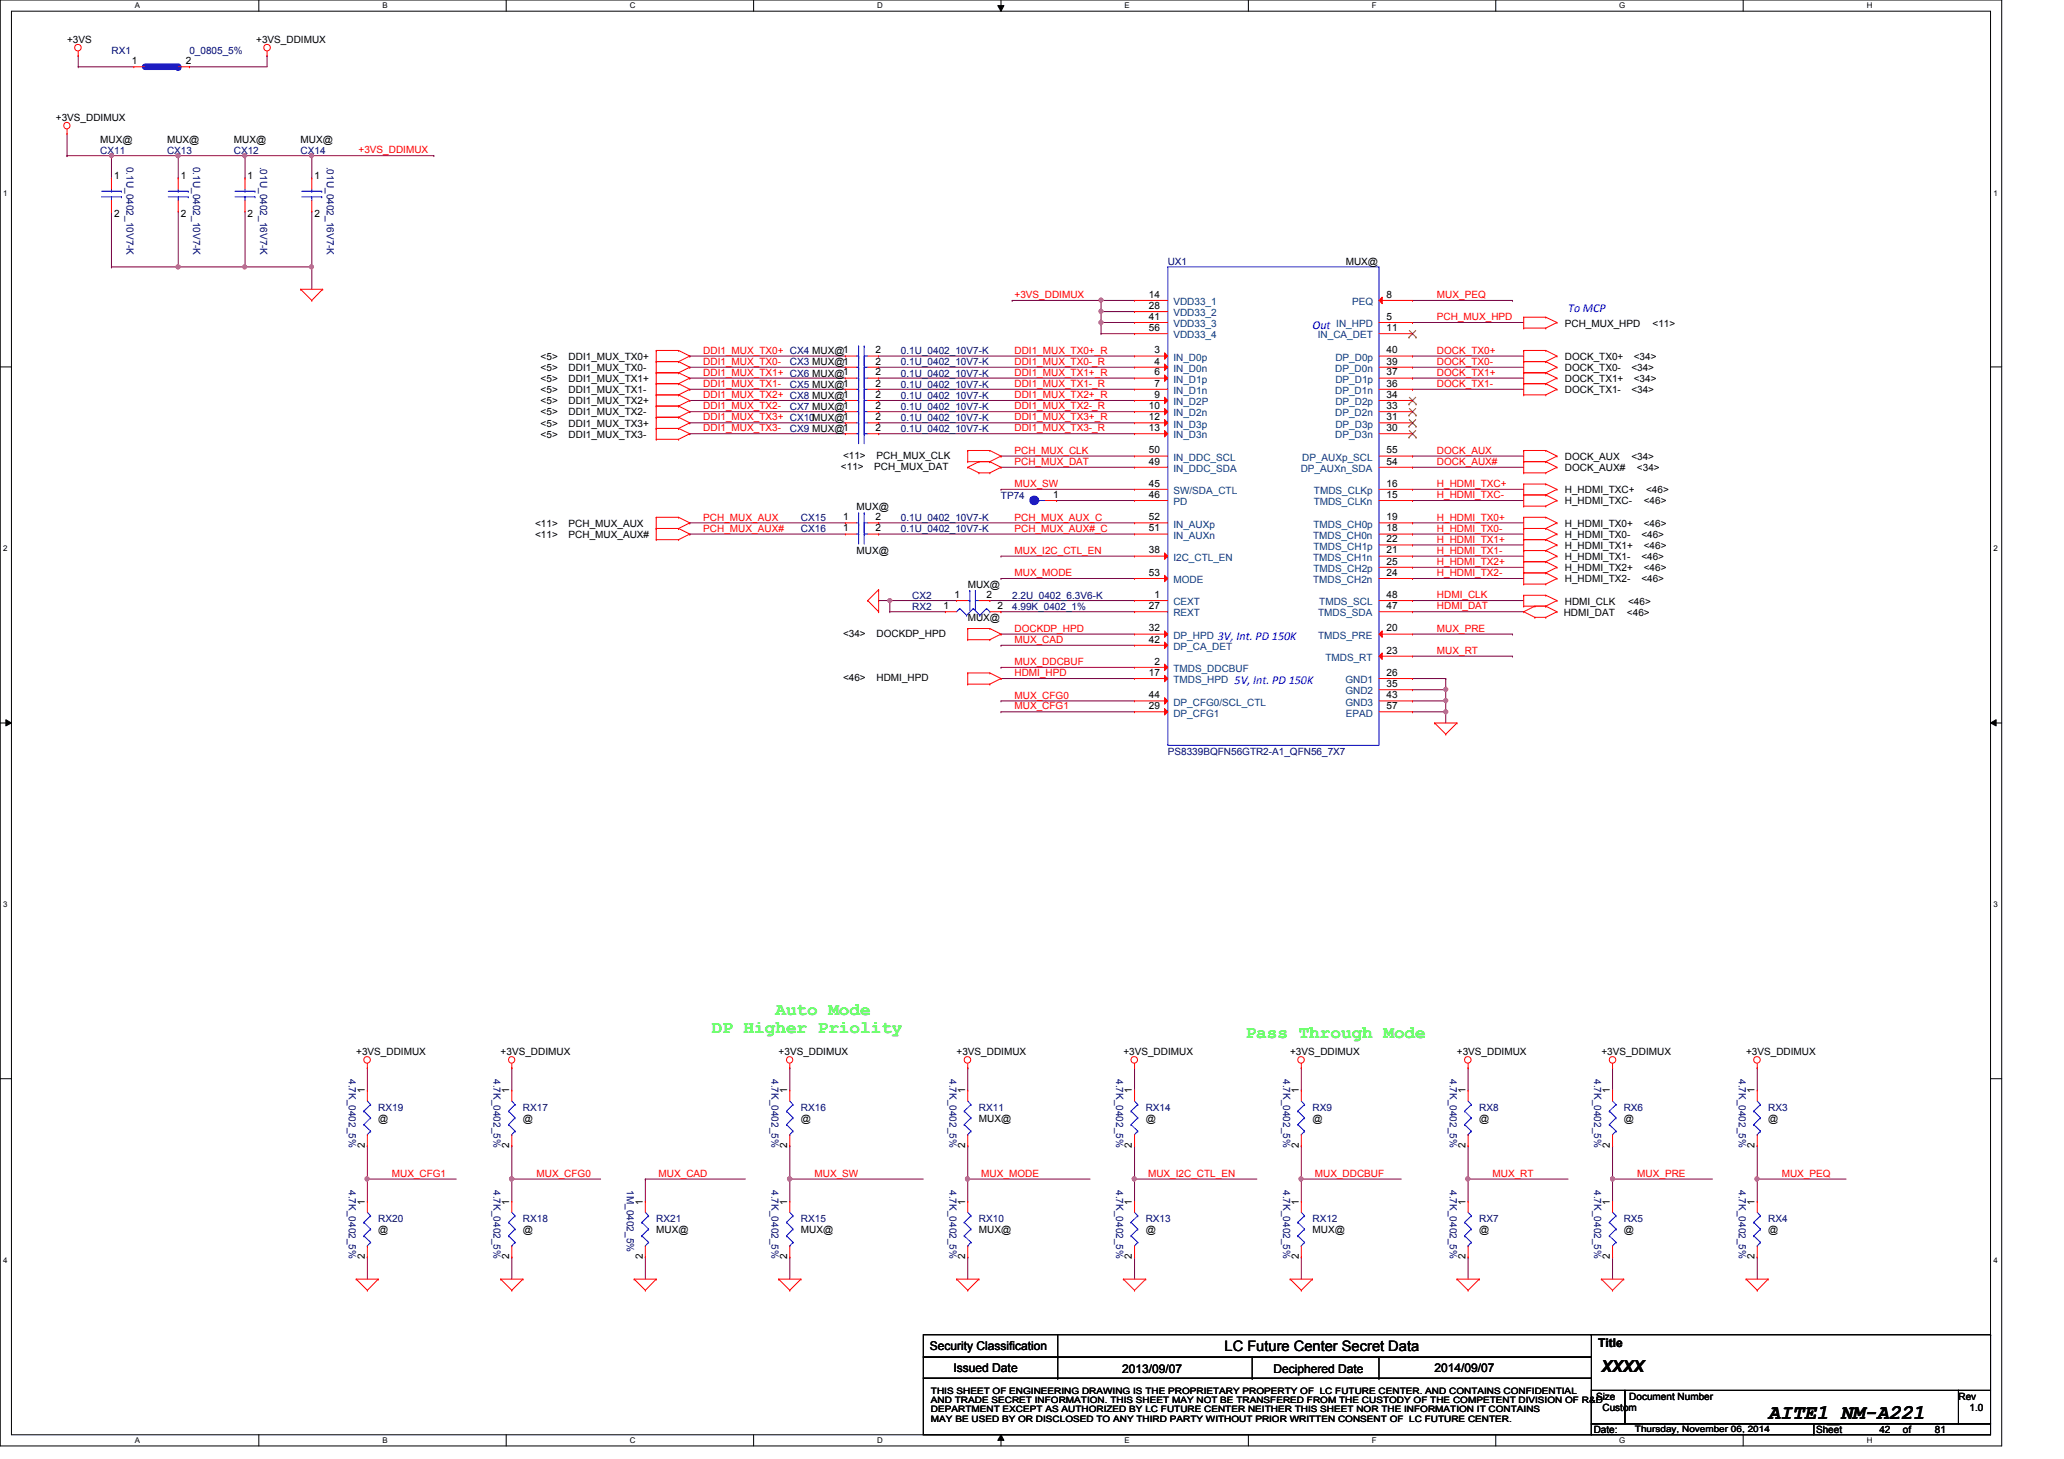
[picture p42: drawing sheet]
<svg xmlns="http://www.w3.org/2000/svg" width="297mm" height="210mm" viewBox="0 0 297 210" stroke-linecap="round" stroke-linejoin="round" font-family="sans-serif">
<defs><g id="words">
<text font-size="3" x="254.5" y="204.2">AITE1_NM-A221</text>
<g font-size="2.5" fill="#0f0">
<text x="102.4" y="148.6">DP Higher Priolity</text>
<text x="111.6" y="146.1">Auto Mode</text>
<text x="179.3" y="149.3">Pass Through Mode</text>
</g>
<text font-size="2.4" x="230.5" y="197.4">XXXX</text>
<text font-size="2.1" x="176.2" y="194.4">LC Future Center Secret Data</text>
<g font-size="1.7" fill="#00f">
<text x="188.9" y="47.3">Out</text>
<text x="225.7" y="44.9">To MCP</text>
<text x="175.3" y="92.1">3V, Int. PD 150K</text>
<text x="177.7" y="98.5">5V, Int. PD 150K</text>
</g>
<g font-size="1.7">
<text x="133.8" y="194.3">Security Classification</text>
<text x="137.2" y="197.3">Issued Date</text>
<text x="161.5" y="197.5">2013/09/07</text>
<text x="183.3" y="197.5">Deciphered Date</text>
<text x="206.5" y="197.3">2014/09/07</text>
<text x="230" y="193.8">Title</text>
</g>
<g font-size="1.4">
<text x="9.6" y="6.2">+3VS</text>
<text x="19" y="9.2">1</text>
<text x="26.8" y="9.2">2</text>
<text x="36.9" y="6.2">+3VS_DDIMUX</text>
<text x="8" y="17.4">+3VS_DDIMUX</text>
<text x="14.4" y="20.6">MUX@</text>
<text x="24" y="20.6">MUX@</text>
<text x="33.7" y="20.6">MUX@</text>
<text x="43.3" y="20.6">MUX@</text>
<text x="16.4" y="25.8">1</text>
<text x="26" y="25.8">1</text>
<text x="35.6" y="25.8">1</text>
<text x="45.3" y="25.8">1</text>
<text x="16.4" y="31.3">2</text>
<text x="26" y="31.3">2</text>
<text x="35.6" y="31.3">2</text>
<text x="45.3" y="31.3">2</text>
<text x="193.7" y="38.2">MUX@</text>
<text x="165.4" y="42.8">14</text>
<text x="165.4" y="44.4">28</text>
<text x="165.4" y="46">41</text>
<text x="165.4" y="47.6">56</text>
<text x="199.6" y="42.8">8</text>
<text x="199.6" y="46">5</text>
<text x="199.6" y="47.6">11</text>
<text x="225.2" y="47">PCH_MUX_HPD</text>
<text x="237.8" y="47">&lt;11&gt;</text>
<text x="77.8" y="53.4">&lt;5&gt;</text>
<text x="77.8" y="51.8">&lt;5&gt;</text>
<text x="81.8" y="53.4">DDI1_MUX_TX0-</text>
<text x="81.8" y="51.8">DDI1_MUX_TX0+</text>
<text x="126" y="52.5">2</text>
<text x="126" y="50.8">2</text>
<text x="166.2" y="50.8">3</text>
<text x="166.2" y="52.5">4</text>
<text x="199.6" y="50.8">40</text>
<text x="199.6" y="52.5">39</text>
<text x="225.2" y="51.8">DOCK_TX0+</text>
<text x="225.2" y="53.4">DOCK_TX0-</text>
<text x="234.8" y="53.4">&lt;34&gt;</text>
<text x="235.1" y="51.8">&lt;34&gt;</text>
<text x="77.8" y="59.8">&lt;5&gt;</text>
<text x="77.8" y="58.2">&lt;5&gt;</text>
<text x="77.8" y="56.6">&lt;5&gt;</text>
<text x="77.8" y="55">&lt;5&gt;</text>
<text x="81.8" y="59.8">DDI1_MUX_TX2-</text>
<text x="81.8" y="58.2">DDI1_MUX_TX2+</text>
<text x="81.8" y="56.6">DDI1_MUX_TX1-</text>
<text x="81.8" y="55">DDI1_MUX_TX1+</text>
<text x="126" y="55.6">2</text>
<text x="126" y="54">2</text>
<text x="126" y="58.8">2</text>
<text x="126" y="57.2">2</text>
<text x="165.4" y="58.8">10</text>
<text x="166.2" y="54">6</text>
<text x="166.2" y="55.6">7</text>
<text x="166.2" y="57.2">9</text>
<text x="199.6" y="54">37</text>
<text x="199.6" y="55.6">36</text>
<text x="199.6" y="57.2">34</text>
<text x="199.6" y="58.8">33</text>
<text x="225.2" y="55">DOCK_TX1+</text>
<text x="225.2" y="56.6">DOCK_TX1-</text>
<text x="234.8" y="56.6">&lt;34&gt;</text>
<text x="235.1" y="55">&lt;34&gt;</text>
<text x="77.8" y="63">&lt;5&gt;</text>
<text x="77.8" y="61.4">&lt;5&gt;</text>
<text x="81.8" y="63">DDI1_MUX_TX3-</text>
<text x="81.8" y="61.4">DDI1_MUX_TX3+</text>
<text x="121.3" y="66">&lt;11&gt;</text>
<text x="126" y="62">2</text>
<text x="126" y="60.5">2</text>
<text x="126.2" y="66">PCH_MUX_CLK</text>
<text x="165.4" y="60.5">12</text>
<text x="165.4" y="62">13</text>
<text x="165.4" y="65.2">50</text>
<text x="199.6" y="60.5">31</text>
<text x="199.6" y="62">30</text>
<text x="199.6" y="65.2">55</text>
<text x="121" y="67.6">&lt;11&gt;</text>
<text x="125.8" y="67.6">PCH_MUX_DAT</text>
<text x="151.6" y="71.6">1</text>
<text x="165.4" y="70">45</text>
<text x="165.4" y="71.6">46</text>
<text x="165.4" y="66.8">49</text>
<text x="199.6" y="71.6">15</text>
<text x="199.6" y="70">16</text>
<text x="199.6" y="66.8">54</text>
<text x="225.2" y="66.2">DOCK_AUX</text>
<text x="225.2" y="67.8">DOCK_AUX#</text>
<text x="225.2" y="71">H_HDMI_TXC+</text>
<text x="234.8" y="66.2">&lt;34&gt;</text>
<text x="235.6" y="67.8">&lt;34&gt;</text>
<text x="236.9" y="71">&lt;46&gt;</text>
<text x="77" y="75.8">&lt;11&gt;</text>
<text x="77" y="77.4">&lt;11&gt;</text>
<text x="81.8" y="75.8">PCH_MUX_AUX</text>
<text x="81.8" y="77.4">PCH_MUX_AUX#</text>
<text x="121.4" y="74.8">1</text>
<text x="121.4" y="76.5">1</text>
<text x="123.3" y="73.4">MUX@</text>
<text x="126" y="74.8">2</text>
<text x="126" y="76.5">2</text>
<text x="165.4" y="76.5">51</text>
<text x="165.4" y="74.8">52</text>
<text x="199.6" y="76.5">18</text>
<text x="199.6" y="74.8">19</text>
<text x="225.2" y="72.6">H_HDMI_TXC-</text>
<text x="225.2" y="75.8">H_HDMI_TX0+</text>
<text x="225.2" y="77.4">H_HDMI_TX0-</text>
<text x="236.2" y="77.4">&lt;46&gt;</text>
<text x="236.6" y="72.6">&lt;46&gt;</text>
<text x="236.6" y="75.8">&lt;46&gt;</text>
<text x="123.3" y="79.8">MUX@</text>
<text x="165.4" y="79.6">38</text>
<text x="165.4" y="82.8">53</text>
<text x="199.6" y="79.6">21</text>
<text x="199.6" y="78">22</text>
<text x="199.6" y="82.8">24</text>
<text x="199.6" y="81.2">25</text>
<text x="225.2" y="79">H_HDMI_TX1+</text>
<text x="225.2" y="80.6">H_HDMI_TX1-</text>
<text x="225.2" y="83.8">H_HDMI_TX2-</text>
<text x="225.2" y="82.2">H_HDMI_TX2+</text>
<text x="236.2" y="80.6">&lt;46&gt;</text>
<text x="236.2" y="83.8">&lt;46&gt;</text>
<text x="236.6" y="79">&lt;46&gt;</text>
<text x="236.6" y="82.2">&lt;46&gt;</text>
<text x="135.8" y="87.6">1</text>
<text x="137.4" y="86">1</text>
<text x="139.3" y="84.6">MUX@</text>
<text x="139.3" y="89.4">MUX@</text>
<text x="142" y="86">2</text>
<text x="143.5" y="87.6">2</text>
<text x="165.4" y="87.6">27</text>
<text x="166.2" y="86">1</text>
<text x="199.6" y="87.6">47</text>
<text x="199.6" y="86">48</text>
<text x="225" y="88.6">HDMI_DAT</text>
<text x="225.2" y="87">HDMI_CLK</text>
<text x="234.1" y="88.6">&lt;46&gt;</text>
<text x="234.3" y="87">&lt;46&gt;</text>
<text x="121.3" y="91.6">&lt;34&gt;</text>
<text x="126.2" y="91.6">DOCKDP_HPD</text>
<text x="165.4" y="90.8">32</text>
<text x="165.4" y="92.5">42</text>
<text x="166.2" y="95.6">2</text>
<text x="199.6" y="90.8">20</text>
<text x="199.6" y="94">23</text>
<text x="121.3" y="98">&lt;46&gt;</text>
<text x="126.2" y="98">HDMI_HPD</text>
<text x="165.4" y="97.2">17</text>
<text x="165.4" y="100.5">44</text>
<text x="199.6" y="100.5">43</text>
<text x="199.6" y="97.2">26</text>
<text x="199.6" y="98.8">35</text>
<text x="165.4" y="102">29</text>
<text x="199.6" y="102">57</text>
<text x="51.3" y="151.8">+3VS_DDIMUX</text>
<text x="72" y="151.8">+3VS_DDIMUX</text>
<text x="112.1" y="151.8">+3VS_DDIMUX</text>
<text x="137.7" y="151.8">+3VS_DDIMUX</text>
<text x="161.7" y="151.8">+3VS_DDIMUX</text>
<text x="185.7" y="151.8">+3VS_DDIMUX</text>
<text x="209.7" y="151.8">+3VS_DDIMUX</text>
<text x="230.5" y="151.8">+3VS_DDIMUX</text>
<text x="251.3" y="151.8">+3VS_DDIMUX</text>
<text x="52.5" y="157.3" transform="rotate(-90 52.5 157.3)">1</text>
<text x="54.4" y="161.4">@</text>
<text x="73.3" y="157.3" transform="rotate(-90 73.3 157.3)">1</text>
<text x="75.3" y="161.4">@</text>
<text x="113.3" y="157.3" transform="rotate(-90 113.3 157.3)">1</text>
<text x="115.3" y="161.4">@</text>
<text x="138.9" y="157.3" transform="rotate(-90 138.9 157.3)">1</text>
<text x="140.9" y="161.4">MUX@</text>
<text x="162.9" y="157.3" transform="rotate(-90 162.9 157.3)">1</text>
<text x="164.9" y="161.4">@</text>
<text x="186.9" y="157.3" transform="rotate(-90 186.9 157.3)">1</text>
<text x="188.9" y="161.4">@</text>
<text x="210.9" y="157.3" transform="rotate(-90 210.9 157.3)">1</text>
<text x="212.9" y="161.4">@</text>
<text x="231.7" y="157.3" transform="rotate(-90 231.7 157.3)">1</text>
<text x="233.7" y="161.4">@</text>
<text x="252.5" y="157.3" transform="rotate(-90 252.5 157.3)">1</text>
<text x="254.5" y="161.4">@</text>
<text x="52.5" y="165.1" transform="rotate(-90 52.5 165.1)">2</text>
<text x="73.3" y="165.1" transform="rotate(-90 73.3 165.1)">2</text>
<text x="113.3" y="165.1" transform="rotate(-90 113.3 165.1)">2</text>
<text x="138.9" y="165.1" transform="rotate(-90 138.9 165.1)">2</text>
<text x="162.9" y="165.1" transform="rotate(-90 162.9 165.1)">2</text>
<text x="186.9" y="165.1" transform="rotate(-90 186.9 165.1)">2</text>
<text x="210.9" y="165.1" transform="rotate(-90 210.9 165.1)">2</text>
<text x="231.7" y="165.1" transform="rotate(-90 231.7 165.1)">2</text>
<text x="252.5" y="165.1" transform="rotate(-90 252.5 165.1)">2</text>
<text x="52.5" y="173.3" transform="rotate(-90 52.5 173.3)">1</text>
<text x="73.3" y="173.3" transform="rotate(-90 73.3 173.3)">1</text>
<text x="92.5" y="173.3" transform="rotate(-90 92.5 173.3)">1</text>
<text x="113.3" y="173.3" transform="rotate(-90 113.3 173.3)">1</text>
<text x="138.9" y="173.3" transform="rotate(-90 138.9 173.3)">1</text>
<text x="162.9" y="173.3" transform="rotate(-90 162.9 173.3)">1</text>
<text x="186.9" y="173.3" transform="rotate(-90 186.9 173.3)">1</text>
<text x="210.9" y="173.3" transform="rotate(-90 210.9 173.3)">1</text>
<text x="231.7" y="173.3" transform="rotate(-90 231.7 173.3)">1</text>
<text x="252.5" y="173.3" transform="rotate(-90 252.5 173.3)">1</text>
<text x="54.4" y="177.4">@</text>
<text x="75.3" y="177.4">@</text>
<text x="94.4" y="177.4">MUX@</text>
<text x="115.3" y="177.4">MUX@</text>
<text x="140.9" y="177.4">MUX@</text>
<text x="164.9" y="177.4">@</text>
<text x="188.9" y="177.4">MUX@</text>
<text x="212.9" y="177.4">@</text>
<text x="233.7" y="177.4">@</text>
<text x="254.5" y="177.4">@</text>
<text x="52.5" y="181.1" transform="rotate(-90 52.5 181.1)">2</text>
<text x="73.3" y="181.1" transform="rotate(-90 73.3 181.1)">2</text>
<text x="92.5" y="181.1" transform="rotate(-90 92.5 181.1)">2</text>
<text x="113.3" y="181.1" transform="rotate(-90 113.3 181.1)">2</text>
<text x="138.9" y="181.1" transform="rotate(-90 138.9 181.1)">2</text>
<text x="162.9" y="181.1" transform="rotate(-90 162.9 181.1)">2</text>
<text x="186.9" y="181.1" transform="rotate(-90 186.9 181.1)">2</text>
<text x="210.9" y="181.1" transform="rotate(-90 210.9 181.1)">2</text>
<text x="231.7" y="181.1" transform="rotate(-90 231.7 181.1)">2</text>
<text x="252.5" y="181.1" transform="rotate(-90 252.5 181.1)">2</text>
<text x="229.7" y="201.4">Size</text>
<text x="230.6" y="203">Custom</text>
<text x="234.5" y="201.4">Document Number</text>
<text x="281.9" y="201.4">Rev</text>
<text x="283.5" y="203">1.0</text>
<text x="229.4" y="206.2">Date:</text>
<text x="261.4" y="206.2">Sheet</text>
<text x="270.5" y="206.2">42</text>
<text x="273.9" y="206.2">of</text>
<text x="278.5" y="206.2">81</text>
</g>
<g font-size="1.4" fill="#000080">
<text x="16" y="7.7">RX1</text>
<text x="27.3" y="7.7">0_0805_5%</text>
<text x="14.4" y="22.2">CX11</text>
<text x="24" y="22.2">CX13</text>
<text x="33.7" y="22.2">CX12</text>
<text x="43.3" y="22.2">CX14</text>
<text x="18.2" y="24" transform="rotate(90 18.2 24)">0.1U_0402_10V7-K</text>
<text x="27.8" y="24" transform="rotate(90 27.8 24)">0.1U_0402_10V7-K</text>
<text x="37.4" y="24" transform="rotate(90 37.4 24)">.01U_0402_16V7-K</text>
<text x="47" y="24" transform="rotate(90 47 24)">.01U_0402_16V7-K</text>
<text x="168.1" y="38.2">UX1</text>
<text x="113.7" y="52.6">CX3 MUX@1</text>
<text x="129.7" y="52.6">0.1U_0402_10V7-K</text>
<text x="129.7" y="51">0.1U_0402_10V7-K</text>
<text x="113.7" y="55.8">CX5 MUX@1</text>
<text x="113.7" y="59">CX7 MUX@1</text>
<text x="129.7" y="55.8">0.1U_0402_10V7-K</text>
<text x="129.7" y="54.2">0.1U_0402_10V7-K</text>
<text x="129.7" y="59">0.1U_0402_10V7-K</text>
<text x="129.7" y="57.4">0.1U_0402_10V7-K</text>
<text x="113.7" y="62.2">CX9 MUX@1</text>
<text x="129.7" y="60.6">0.1U_0402_10V7-K</text>
<text x="129.7" y="62.2">0.1U_0402_10V7-K</text>
<text x="144.1" y="71.8">TP74</text>
<text x="115.3" y="75">CX15</text>
<text x="115.3" y="76.6">CX16</text>
<text x="129.7" y="75">0.1U_0402_10V7-K</text>
<text x="129.7" y="76.6">0.1U_0402_10V7-K</text>
<text x="131.3" y="86.2">CX2</text>
<text x="131.3" y="87.8">RX2</text>
<text x="145.7" y="86.2">2.2U_0402_6.3V6-K</text>
<text x="145.7" y="87.8">4.99K_0402_1%</text>
<text x="168.1" y="108.6">PS8339BQFN56GTR2-A1_QFN56_7X7</text>
<text x="50.2" y="155.2" transform="rotate(90 50.2 155.2)">4.7K_0402_5%</text>
<text x="71" y="155.2" transform="rotate(90 71 155.2)">4.7K_0402_5%</text>
<text x="111" y="155.2" transform="rotate(90 111 155.2)">4.7K_0402_5%</text>
<text x="136.6" y="155.2" transform="rotate(90 136.6 155.2)">4.7K_0402_5%</text>
<text x="160.7" y="155.2" transform="rotate(90 160.7 155.2)">4.7K_0402_5%</text>
<text x="184.7" y="155.2" transform="rotate(90 184.7 155.2)">4.7K_0402_5%</text>
<text x="208.7" y="155.2" transform="rotate(90 208.7 155.2)">4.7K_0402_5%</text>
<text x="229.4" y="155.2" transform="rotate(90 229.4 155.2)">4.7K_0402_5%</text>
<text x="250.2" y="155.2" transform="rotate(90 250.2 155.2)">4.7K_0402_5%</text>
<text x="54.4" y="159.8">RX19</text>
<text x="75.3" y="159.8">RX17</text>
<text x="115.3" y="159.8">RX16</text>
<text x="140.9" y="159.8">RX11</text>
<text x="164.9" y="159.8">RX14</text>
<text x="188.9" y="159.8">RX9</text>
<text x="212.9" y="159.8">RX8</text>
<text x="233.7" y="159.8">RX6</text>
<text x="254.5" y="159.8">RX3</text>
<text x="50.2" y="171.2" transform="rotate(90 50.2 171.2)">4.7K_0402_5%</text>
<text x="71" y="171.2" transform="rotate(90 71 171.2)">4.7K_0402_5%</text>
<text x="90.2" y="171.2" transform="rotate(90 90.2 171.2)">1M_0402_5%</text>
<text x="111" y="171.2" transform="rotate(90 111 171.2)">4.7K_0402_5%</text>
<text x="136.6" y="171.2" transform="rotate(90 136.6 171.2)">4.7K_0402_5%</text>
<text x="160.7" y="171.2" transform="rotate(90 160.7 171.2)">4.7K_0402_5%</text>
<text x="184.7" y="171.2" transform="rotate(90 184.7 171.2)">4.7K_0402_5%</text>
<text x="208.7" y="171.2" transform="rotate(90 208.7 171.2)">4.7K_0402_5%</text>
<text x="229.4" y="171.2" transform="rotate(90 229.4 171.2)">4.7K_0402_5%</text>
<text x="250.2" y="171.2" transform="rotate(90 250.2 171.2)">4.7K_0402_5%</text>
<text x="54.4" y="175.8">RX20</text>
<text x="75.3" y="175.8">RX18</text>
<text x="94.4" y="175.8">RX21</text>
<text x="115.3" y="175.8">RX15</text>
<text x="140.9" y="175.8">RX10</text>
<text x="164.9" y="175.8">RX13</text>
<text x="188.9" y="175.8">RX12</text>
<text x="212.9" y="175.8">RX7</text>
<text x="233.7" y="175.8">RX5</text>
<text x="254.5" y="175.8">RX4</text>
</g>
<g font-size="1.4" fill="#f00">
<text x="51.6" y="22.1">+3VS_DDIMUX</text>
<text x="146" y="42.9">+3VS_DDIMUX</text>
<text x="206.8" y="46.1">PCH_MUX_HPD</text>
<text x="206.8" y="42.9">MUX_PEQ</text>
<text x="101.2" y="52.5">DDI1_MUX_TX0-</text>
<text x="101.2" y="50.9">DDI1_MUX_TX0+ CX4 MUX@1</text>
<text x="146" y="52.5">DDI1_MUX_TX0-_R</text>
<text x="146" y="50.9">DDI1_MUX_TX0+_R</text>
<text x="206.8" y="50.9">DOCK_TX0+</text>
<text x="206.8" y="52.5">DOCK_TX0-</text>
<text x="101.2" y="58.9">DDI1_MUX_TX2-</text>
<text x="101.2" y="57.3">DDI1_MUX_TX2+ CX8 MUX@1</text>
<text x="101.2" y="55.7">DDI1_MUX_TX1-</text>
<text x="101.2" y="54.1">DDI1_MUX_TX1+ CX6 MUX@1</text>
<text x="146" y="58.9">DDI1_MUX_TX2-_R</text>
<text x="146" y="57.3">DDI1_MUX_TX2+_R</text>
<text x="146" y="55.7">DDI1_MUX_TX1-_R</text>
<text x="146" y="54.1">DDI1_MUX_TX1+_R</text>
<text x="206.8" y="54.1">DOCK_TX1+</text>
<text x="206.8" y="55.7">DOCK_TX1-</text>
<text x="101.2" y="62.1">DDI1_MUX_TX3-</text>
<text x="101.2" y="60.5">DDI1_MUX_TX3+ CX10MUX@1</text>
<text x="146" y="65.3">PCH_MUX_CLK</text>
<text x="146" y="62.1">DDI1_MUX_TX3-_R</text>
<text x="146" y="60.5">DDI1_MUX_TX3+_R</text>
<text x="206.8" y="65.3">DOCK_AUX</text>
<text x="146" y="66.9">PCH_MUX_DAT</text>
<text x="146" y="70.1">MUX_SW</text>
<text x="206.8" y="66.9">DOCK_AUX#</text>
<text x="206.8" y="70.1">H_HDMI_TXC+</text>
<text x="206.8" y="71.7">H_HDMI_TXC-</text>
<text x="101.2" y="76.5">PCH_MUX_AUX#</text>
<text x="101.2" y="74.9">PCH_MUX_AUX</text>
<text x="146" y="74.9">PCH_MUX_AUX_C</text>
<text x="146" y="76.5">PCH_MUX_AUX#_C</text>
<text x="206.8" y="76.5">H_HDMI_TX0-</text>
<text x="206.8" y="74.9">H_HDMI_TX0+</text>
<text x="146" y="82.9">MUX_MODE</text>
<text x="146" y="79.7">MUX_I2C_CTL_EN</text>
<text x="206.8" y="78.1">H_HDMI_TX1+</text>
<text x="206.8" y="79.7">H_HDMI_TX1-</text>
<text x="206.8" y="81.3">H_HDMI_TX2+</text>
<text x="206.8" y="82.9">H_HDMI_TX2-</text>
<text x="206.8" y="86.1">HDMI_CLK</text>
<text x="206.8" y="87.7">HDMI_DAT</text>
<text x="146" y="90.9">DOCKDP_HPD</text>
<text x="146" y="95.7">MUX_DDCBUF</text>
<text x="146" y="92.5">MUX_CAD</text>
<text x="206.8" y="90.9">MUX_PRE</text>
<text x="206.8" y="94.1">MUX_RT</text>
<text x="146" y="97.3">HDMI_HPD</text>
<text x="146" y="100.5">MUX_CFG0</text>
<text x="146" y="102.1">MUX_CFG1</text>
<text x="56.4" y="169.3">MUX_CFG1</text>
<text x="77.2" y="169.3">MUX_CFG0</text>
<text x="94.8" y="169.3">MUX_CAD</text>
<text x="117.2" y="169.3">MUX_SW</text>
<text x="141.2" y="169.3">MUX_MODE</text>
<text x="165.2" y="169.3">MUX_I2C_CTL_EN</text>
<text x="189.2" y="169.3">MUX_DDCBUF</text>
<text x="214.8" y="169.3">MUX_RT</text>
<text x="235.6" y="169.3">MUX_PRE</text>
<text x="256.4" y="169.3">MUX_PEQ</text>
</g>
<g font-size="1.4" fill="#004080">
<text x="168.9" y="43.9">VDD33_1</text>
<text x="168.9" y="45.5">VDD33_2</text>
<text x="168.9" y="47.1">VDD33_3</text>
<text x="192.3" y="47.1">IN_HPD</text>
<text x="194.6" y="43.9">PEQ</text>
<text x="168.9" y="51.9">IN_D0p</text>
<text x="168.9" y="53.5">IN_D0n</text>
<text x="168.9" y="48.7">VDD33_4</text>
<text x="189.7" y="48.7">IN_CA_DET</text>
<text x="192.1" y="53.5">DP_D0n</text>
<text x="192.2" y="51.9">DP_D0p</text>
<text x="168.9" y="55.1">IN_D1p</text>
<text x="168.9" y="56.7">IN_D1n</text>
<text x="168.9" y="58.3">IN_D2P</text>
<text x="168.9" y="59.9">IN_D2n</text>
<text x="192.1" y="56.7">DP_D1n</text>
<text x="192.1" y="59.9">DP_D2n</text>
<text x="192.2" y="55.1">DP_D1p</text>
<text x="192.2" y="58.3">DP_D2p</text>
<text x="168.9" y="61.5">IN_D3p</text>
<text x="168.9" y="63.1">IN_D3n</text>
<text x="192.1" y="63.1">DP_D3n</text>
<text x="192.2" y="61.5">DP_D3p</text>
<text x="168.9" y="71.1">SW/SDA_CTL</text>
<text x="168.9" y="67.9">IN_DDC_SDA</text>
<text x="168.9" y="66.3">IN_DDC_SCL</text>
<text x="187.2" y="67.9">DP_AUXn_SDA</text>
<text x="187.4" y="66.3">DP_AUXp_SCL</text>
<text x="189.1" y="71.1">TMDS_CLKp</text>
<text x="168.9" y="72.7">PD</text>
<text x="168.9" y="77.5">IN_AUXn</text>
<text x="168.9" y="75.9">IN_AUXp</text>
<text x="189" y="77.5">TMDS_CH0n</text>
<text x="189" y="75.9">TMDS_CH0p</text>
<text x="189.1" y="72.7">TMDS_CLKn</text>
<text x="168.9" y="80.7">I2C_CTL_EN</text>
<text x="168.9" y="83.9">MODE</text>
<text x="189" y="80.7">TMDS_CH1n</text>
<text x="189" y="83.9">TMDS_CH2n</text>
<text x="189" y="79.1">TMDS_CH1p</text>
<text x="189" y="82.3">TMDS_CH2p</text>
<text x="168.9" y="87.1">CEXT</text>
<text x="168.9" y="88.7">REXT</text>
<text x="189.7" y="88.7">TMDS_SDA</text>
<text x="189.9" y="87.1">TMDS_SCL</text>
<text x="168.9" y="91.9">DP_HPD</text>
<text x="168.9" y="93.5">DP_CA_DET</text>
<text x="189.7" y="91.9">TMDS_PRE</text>
<text x="190.8" y="95.1">TMDS_RT</text>
<text x="168.9" y="96.7">TMDS_DDCBUF</text>
<text x="168.9" y="98.3">TMDS_HPD</text>
<text x="168.9" y="101.5">DP_CFG0/SCL_CTL</text>
<text x="193.6" y="101.5">GND3</text>
<text x="193.6" y="98.3">GND1</text>
<text x="193.6" y="99.9">GND2</text>
<text x="168.9" y="103.1">DP_CFG1</text>
<text x="193.7" y="103.1">EPAD</text>
</g>
<g font-size="1.3">
<text x="134" y="200.6">THIS SHEET OF ENGINEERING DRAWING IS THE PROPRIETARY PROPERTY OF LC FUTURE CENTER. AND CONTAINS CONFIDENTIAL</text>
<text x="134" y="201.9">AND TRADE SECRET INFORMATION. THIS SHEET MAY NOT BE TRANSFERED FROM THE CUSTODY OF THE COMPETENT DIVISION OF R&amp;D</text>
<text x="134" y="203.2">DEPARTMENT EXCEPT AS AUTHORIZED BY LC FUTURE CENTER NEITHER THIS SHEET NOR THE INFORMATION IT CONTAINS</text>
<text x="134" y="204.5">MAY BE USED BY OR DISCLOSED TO ANY THIRD PARTY WITHOUT PRIOR WRITTEN CONSENT OF LC FUTURE CENTER.</text>
<text x="235.3" y="206">Thursday, November 06, 2014</text>
</g>
<g font-size="1.1">
<text x="19.4" y="1.1">A</text>
<text x="55" y="1.1">B</text>
<text x="90.6" y="1.1">C</text>
<text x="126.2" y="1.1">D</text>
<text x="161.8" y="1.1">E</text>
<text x="197.4" y="1.1">F</text>
<text x="233" y="1.1">G</text>
<text x="268.6" y="1.1">H</text>
<text x=".5" y="28.2">1</text>
<text x="286.9" y="28.2">1</text>
<text x=".5" y="79.3">2</text>
<text x="286.9" y="79.3">2</text>
<text x=".5" y="130.6">3</text>
<text x="286.9" y="130.6">3</text>
<text x=".5" y="181.7">4</text>
<text x="286.9" y="181.7">4</text>
<text x="19.4" y="207.6">A</text>
<text x="55" y="207.6">B</text>
<text x="90.6" y="207.6">C</text>
<text x="126.2" y="207.6">D</text>
<text x="161.8" y="207.6">E</text>
<text x="197.4" y="207.6">F</text>
<text x="233" y="207.6">G</text>
<text x="268.6" y="207.6">H</text>
</g>
</g></defs>
<path d="M0 0h288.1v208h-288.1zM1.6 1.6h284.9v204.8h-284.9z" fill="none" stroke="#000" stroke-width=".14"/>
<g fill="#fff">
<path d="M19.4 .2h.7v1.2h-.7z"/>
<path d="M19.4 206.6h.7v1.2h-.7z"/>
</g>
<path d="M37.3 0v1.6M37.3 206.4v1.6" fill="none" stroke="#000" stroke-width=".14"/>
<g fill="#fff">
<path d="M55 .2h.7v1.2h-.7z"/>
<path d="M55 206.6h.7v1.2h-.7z"/>
</g>
<path d="M72.9 0v1.6M72.9 206.4v1.6" fill="none" stroke="#000" stroke-width=".14"/>
<g fill="#fff">
<path d="M90.6 .2h.8v1.2h-.8z"/>
<path d="M90.6 206.6h.8v1.2h-.8z"/>
</g>
<path d="M108.5 0v1.6M108.5 206.4v1.6" fill="none" stroke="#000" stroke-width=".14"/>
<g fill="#fff">
<path d="M126.2 .2h.8v1.2h-.8z"/>
<path d="M126.2 206.6h.8v1.2h-.8z"/>
</g>
<path d="M143.6 .8h.9l-.4 .8zM144.1 0v1.6M144.1 206.4l.4 .8h-.9zM144.1 206.4v1.6" fill="none" stroke="#000" stroke-width=".14"/>
<path d="M143.6 .8h.9l-.4 .8zM144.1 206.4l.4 .8h-.9z" fill="#000"/>
<g fill="#fff">
<path d="M161.8 .2h.8v1.2h-.8z"/>
<path d="M161.8 206.6h.8v1.2h-.8z"/>
</g>
<path d="M179.7 0v1.6M179.7 206.4v1.6" fill="none" stroke="#000" stroke-width=".14"/>
<g fill="#fff">
<path d="M197.4 .2h.7v1.2h-.7z"/>
<path d="M197.4 206.6h.7v1.2h-.7z"/>
</g>
<path d="M215.3 0v1.6M215.3 206.4v1.6" fill="none" stroke="#000" stroke-width=".14"/>
<g fill="#fff">
<path d="M233 .2h.8v1.2h-.8z"/>
<path d="M233 206.6h.8v1.2h-.8z"/>
</g>
<path d="M250.9 0v1.6M250.9 206.4v1.6" fill="none" stroke="#000" stroke-width=".14"/>
<g fill="#fff">
<path d="M268.6 .2h.8v1.2h-.8z"/>
<path d="M268.6 206.6h.8v1.2h-.8z"/>
<path d="M.5 27.2h.6v1.2h-.6z"/>
<path d="M286.9 27.2h.6v1.2h-.6z"/>
<path d="M.5 78.4h.6v1.1h-.6z"/>
<path d="M286.9 78.4h.6v1.1h-.6z"/>
</g>
<path d="M0 52.8h1.6M286.5 52.8h1.6" fill="none" stroke="#000" stroke-width=".14"/>
<g fill="#fff">
<path d="M.5 129.6h.6v1.2h-.6z"/>
<path d="M286.9 129.6h.6v1.2h-.6z"/>
</g>
<path d="M0 104h1.6M.8 103.5l.8 .5-.8 .4zM286.5 104l.8-.5v.9zM286.5 104h1.6" fill="none" stroke="#000" stroke-width=".14"/>
<path d="M.8 103.5l.8 .5-.8 .4zM286.5 104l.8-.5v.9z" fill="#000"/>
<g fill="#fff">
<path d="M.5 180.8h.6v1.1h-.6z"/>
<path d="M286.9 180.8h.6v1.1h-.6z"/>
</g>
<path d="M0 155.2h1.6M286.5 155.2h1.6" fill="none" stroke="#000" stroke-width=".14"/>
<g fill="none" stroke="#800040" stroke-width=".14">
<path d="M11.3 9.6h.1M11.3 8h.1M11.3 9.6h8M11.3 8v1.6M27.3 9.6h.1M38.4 8h.1M38.4 8v1.6h-11.1M128.1 86.4h.1M128.1 86.4h9.6M142.4 86.4h.1M142.4 86.4h20.9M144.1 88h.1"/>
<path d="M144.1 88h19.2"/>
</g>
<circle cx="128.1" cy="86.4" r=".3" fill="#f0f"/>
<circle cx="128.1" cy="86.4" r=".3" fill="none" stroke="#f0f" stroke-width=".14"/>
<path d="M9.6 19.2v3.2M9.6 22.4h.1M9.6 22.4h6.4M35.3 22.4h9.6M44.9 22.4h.1M126.4 86.4h.1M126.4 86.4h1.7M128.1 88h.1M128.1 86.4h.1M128.1 88h8M128.1 86.4v1.6" fill="none" stroke="#800040" stroke-width=".14"/>
<circle cx="35.2" cy="22.4" r=".3" fill="#f0f"/>
<circle cx="35.2" cy="22.4" r=".3" fill="none" stroke="#f0f" stroke-width=".14"/>
<circle cx="44.8" cy="22.4" r=".3" fill="#f0f"/>
<circle cx="44.8" cy="22.4" r=".3" fill="none" stroke="#f0f" stroke-width=".14"/>
<path d="M16 25.6h.1M16 22.4h.1M16 22.4h19.3M16 22.4v3.2M25.7 22.4h.1" fill="none" stroke="#800040" stroke-width=".14"/>
<circle cx="25.6" cy="22.4" r=".31" fill="#f0f"/>
<circle cx="25.6" cy="22.4" r=".31" fill="none" stroke="#f0f" stroke-width=".14"/>
<circle cx="16" cy="22.4" r=".3" fill="#f0f"/>
<circle cx="16" cy="22.4" r=".3" fill="none" stroke="#f0f" stroke-width=".14"/>
<g fill="none" stroke="#800040" stroke-width=".14">
<path d="M16 38.4h.1M16 30.4v8M16 38.4h19.3M25.7 25.6h.1M25.7 38.4h.1M25.7 22.4v3.2M25.7 30.4v8M35.3 25.6h.1M35.3 22.4v3.2M44.9 22.4h.1M44.9 38.4h.1M44.9 22.4v3.2"/>
<path d="M44.9 38.4v3.2M44.9 22.4h17.5M62.4 22.4h.1"/>
</g>
<circle cx="25.6" cy="38.4" r=".31" fill="#f0f"/>
<circle cx="25.6" cy="38.4" r=".31" fill="none" stroke="#f0f" stroke-width=".14"/>
<path d="M35.3 38.4h.1M35.3 30.4v8M35.3 38.4h9.6" fill="none" stroke="#800040" stroke-width=".14"/>
<circle cx="44.8" cy="38.4" r=".3" fill="#f0f"/>
<circle cx="44.8" cy="38.4" r=".3" fill="none" stroke="#f0f" stroke-width=".14"/>
<circle cx="35.2" cy="38.4" r=".3" fill="#f0f"/>
<circle cx="35.2" cy="38.4" r=".3" fill="none" stroke="#f0f" stroke-width=".14"/>
<path d="M158.5 43.2h.1M158.5 43.2h4.8" fill="none" stroke="#800040" stroke-width=".14"/>
<circle cx="158.5" cy="43.2" r=".3" fill="#f0f"/>
<circle cx="158.5" cy="43.2" r=".3" fill="none" stroke="#f0f" stroke-width=".14"/>
<path d="M145.7 43.2h.1M145.7 43.2h12.8M158.5 48h.1M158.5 46.4h.1M158.5 44.8h.1M158.5 43.2h.1M158.5 48h4.8M158.5 43.2v1.6M158.5 46.4v1.6M158.5 44.8h4.8M158.5 46.4h4.8" fill="none" stroke="#800040" stroke-width=".14"/>
<circle cx="158.5" cy="46.4" r=".3" fill="#f0f"/>
<circle cx="158.5" cy="46.4" r=".3" fill="none" stroke="#f0f" stroke-width=".14"/>
<path d="M158.5 44.8h.1M158.5 44.8v1.6" fill="none" stroke="#800040" stroke-width=".14"/>
<circle cx="158.5" cy="44.8" r=".3" fill="#f0f"/>
<circle cx="158.5" cy="44.8" r=".3" fill="none" stroke="#f0f" stroke-width=".14"/>
<g fill="none" stroke="#800040" stroke-width=".14">
<path d="M203.3 51.2h.1M203.3 52.8h.1M203.3 54.4h.1M203.3 56h.1M203.3 46.4h.1M203.3 51.2h16M203.3 52.8h16M203.3 54.4h16M203.3 56h16M203.3 46.4h16M99.3 76.8h.1M99.3 75.2h.1"/>
<path d="M99.3 76.8h22.4M99.3 75.2h22.4M126.4 75.2h.1M126.4 76.8h.1M126.4 76.8h36.9M126.4 75.2h36.9M203.3 65.6h.1M203.3 67.2h.1M203.3 76.8h.1M203.3 78.4h.1M203.3 70.4h.1M203.3 72h.1"/>
<path d="M203.3 75.2h.1M203.3 65.6h16M203.3 67.2h16M203.3 76.8h16M203.3 75.2h16M203.3 78.4h16M203.3 70.4h16M203.3 72h16M144.1 91.2h.1M144.1 97.6h.1M144.1 91.2h19.2M144.1 97.6h19.2"/>
<path d="M203.3 80h.1M203.3 81.6h.1M203.3 83.2h.1M203.3 86.4h.1M203.3 88h.1M203.3 97.6h.1M203.3 80h16M203.3 81.6h16M203.3 83.2h16M203.3 97.6h4.8M203.3 86.4h16M203.3 88h16"/>
<path d="M208.1 102.4h.1M208.1 102.4v1.6"/>
</g>
<circle cx="208.1" cy="102.4" r=".3" fill="#f0f"/>
<circle cx="208.1" cy="102.4" r=".3" fill="none" stroke="#f0f" stroke-width=".14"/>
<path d="M203.3 99.2h.1M203.3 99.2h4.8" fill="none" stroke="#800040" stroke-width=".14"/>
<circle cx="208.1" cy="99.2" r=".3" fill="#f0f"/>
<circle cx="208.1" cy="99.2" r=".3" fill="none" stroke="#f0f" stroke-width=".14"/>
<path d="M203.3 43.2h14.4M217.7 43.2h.1M203.3 100.8h.1M203.3 102.4h.1M203.3 100.8h4.8M203.3 102.4h4.8M252.9 169.6h.1M252.9 169.6v3.2M252.9 169.6h12.8" fill="none" stroke="#800040" stroke-width=".14"/>
<circle cx="252.8" cy="169.6" r=".31" fill="#f0f"/>
<circle cx="252.8" cy="169.6" r=".31" fill="none" stroke="#f0f" stroke-width=".14"/>
<path d="M203.3 91.2h14.4M217.7 91.2h.1M252.9 153.6h.1M252.9 153.6v3.2M232.1 169.6h.1M232.1 169.6v3.2M232.1 169.6h14.4M252.9 180.8h.1M252.9 180.8v3.2" fill="none" stroke="#800040" stroke-width=".14"/>
<circle cx="232.1" cy="169.6" r=".31" fill="#f0f"/>
<circle cx="232.1" cy="169.6" r=".31" fill="none" stroke="#f0f" stroke-width=".14"/>
<path d="M203.3 94.4h14.4M217.7 94.4h.1M232.1 153.6h.1M232.1 153.6v3.2M211.3 169.6h.1M211.3 169.6v3.2M211.3 169.6h14.4M232.1 180.8h.1M232.1 180.8v3.2" fill="none" stroke="#800040" stroke-width=".14"/>
<circle cx="211.2" cy="169.6" r=".31" fill="#f0f"/>
<circle cx="211.2" cy="169.6" r=".31" fill="none" stroke="#f0f" stroke-width=".14"/>
<g fill="none" stroke="#800040" stroke-width=".14">
<path d="M144.1 96h.1M144.1 96h19.2M144.1 102.4h.1M144.1 100.8h.1M144.1 102.4h19.2M144.1 100.8h19.2M211.3 153.6h.1M211.3 153.6v3.2M187.3 164.8h.1M187.3 169.6h.1M187.3 164.8v4.8M187.3 169.6h14.4"/>
<path d="M211.3 180.8h.1M211.3 180.8v3.2"/>
</g>
<circle cx="187.2" cy="169.6" r=".31" fill="#f0f"/>
<circle cx="187.2" cy="169.6" r=".31" fill="none" stroke="#f0f" stroke-width=".14"/>
<path d="M144.1 92.8h.1M144.1 83.2h.1M144.1 92.8h19.2M144.1 83.2h19.2M139.3 169.6h.1M139.3 169.6h17.6M187.3 169.6h.1M187.3 169.6v3.2M187.3 180.8h.1M187.3 180.8v3.2" fill="none" stroke="#800040" stroke-width=".14"/>
<circle cx="139.2" cy="169.6" r=".31" fill="#f0f"/>
<circle cx="139.2" cy="169.6" r=".31" fill="none" stroke="#f0f" stroke-width=".14"/>
<g fill="none" stroke="#800040" stroke-width=".14">
<path d="M144.1 80h.1M144.1 80h19.2M139.3 153.6h.1M139.3 153.6v3.2M187.3 153.6h.1M187.3 153.6v3.2M139.3 164.8h.1M139.3 169.6h.1M139.3 164.8v8M163.3 169.6h.1M163.3 169.6v3.2M139.3 180.8h.1"/>
<path d="M139.3 180.8v3.2"/>
</g>
<circle cx="163.2" cy="169.6" r=".31" fill="#f0f"/>
<circle cx="163.2" cy="169.6" r=".31" fill="none" stroke="#f0f" stroke-width=".14"/>
<g fill="none" stroke="#800040" stroke-width=".14">
<path d="M144.1 67.2h.1M144.1 65.6h.1M144.1 70.4h.1M144.1 67.2h19.2M144.1 65.6h19.2M144.1 70.4h19.2M152.1 72h.1M152.1 72h11.2M113.7 153.6h.1M113.7 153.6v3.2M163.3 153.6h.1M163.3 153.6v3.2"/>
<path d="M113.7 164.8h.1M113.7 169.6h.1M113.7 169.6h19.2M113.7 164.8v4.8M163.3 169.6h.1M163.3 164.8h.1M163.3 164.8v4.8M163.3 169.6h17.6M113.7 180.8h.1M113.7 180.8v3.2M163.3 180.8h.1M163.3 180.8v3.2"/>
</g>
<circle cx="113.6" cy="169.6" r=".32" fill="#f0f"/>
<circle cx="113.6" cy="169.6" r=".32" fill="none" stroke="#f0f" stroke-width=".14"/>
<path d="M208.1 99.2h.1M208.1 97.6h.1M208.1 97.6v4.8M208.1 100.8h.1M113.7 169.6h.1M113.7 169.6v3.2M211.3 164.8h.1M211.3 164.8v4.8M232.1 164.8h.1M232.1 164.8v4.8M252.9 164.8h.1M252.9 164.8v4.8" fill="none" stroke="#800040" stroke-width=".14"/>
<circle cx="208.1" cy="100.8" r=".3" fill="#f0f"/>
<circle cx="208.1" cy="100.8" r=".3" fill="none" stroke="#f0f" stroke-width=".14"/>
<path d="M44.9 30.4h.1M44.9 30.4v8M73.7 169.6h.1M73.7 169.6h12.7M73.7 169.6v3.2M92.9 169.6h.1M92.9 169.6h14.4M92.9 169.6v3.2M92.9 180.8h.1M92.9 180.8v3.2" fill="none" stroke="#800040" stroke-width=".14"/>
<circle cx="73.6" cy="169.6" r=".32" fill="#f0f"/>
<circle cx="73.6" cy="169.6" r=".32" fill="none" stroke="#f0f" stroke-width=".14"/>
<g fill="none" stroke="#800040" stroke-width=".14">
<path d="M52.9 153.6h.1M52.9 153.6v3.2M73.7 153.6h.1M73.7 153.6v3.2M52.9 169.6h.1M52.9 164.8h.1M52.9 164.8v8M52.9 169.6h12.8M73.7 164.8h.1M73.7 164.8v4.8M52.9 180.8h.1M52.9 180.8v3.2"/>
<path d="M73.7 180.8h.1M73.7 180.8v3.2"/>
</g>
<circle cx="52.8" cy="169.6" r=".31" fill="#f0f"/>
<circle cx="52.8" cy="169.6" r=".31" fill="none" stroke="#f0f" stroke-width=".14"/>
<g fill="none" stroke="#800040" stroke-width=".14">
<path d="M99.3 52.8h.1M99.3 51.2h.1M99.3 59.2h.1M99.3 57.6h.1M99.3 56h.1M99.3 54.4h.1M99.3 52.8h22.4M99.3 51.2h22.4M99.3 59.2h22.4M99.3 57.6h22.4M99.3 56h22.4M99.3 54.4h22.4"/>
<path d="M126.4 52.8h.1M126.4 51.2h.1M126.4 59.2h.1M126.4 57.6h.1M126.4 56h.1M126.4 54.4h.1M126.4 52.8h36.9M126.4 51.2h36.9M126.4 59.2h36.9M126.4 57.6h36.9M126.4 56h36.9M126.4 54.4h36.9"/>
<path d="M99.3 62.4h.1M99.3 60.8h.1M99.3 62.4h22.4M99.3 60.8h22.4M126.4 62.4h.1M126.4 60.8h.1M126.4 62.4h36.9M126.4 60.8h36.9"/>
</g>
<g fill="none" stroke="#f00" stroke-width=".14">
<path d="M9.6 19.2h.1M9.6 18.6v.6M11.3 8h.1M11.3 7.4v.6M38.4 8h.1M38.4 7.4v.6M43.3 41.6h.1M43.3 41.6h3.1M43.3 41.6l1.6 1.6M44.9 43.2h.1M46.4 41.6h.1M46.4 41.6l-1.5 1.6"/>
<path d="M94.4 53.6h.1M94.4 52h.1M94.4 50.4h.1M94.4 58.4h.1M94.4 56.8h.1M94.4 55.2h.1M94.4 50.4v12.8M94.4 50.4h3.3M94.4 52h3.3M94.4 53.6h3.3M94.4 55.2h3.3M94.4 56.8h3.3"/>
<path d="M94.4 58.4h3.3M97.7 52h.1M97.7 53.6h.1M97.7 50.4h.1M97.7 58.4h.1M97.7 56.8h.1M97.7 55.2h.1M97.7 52l1.6 .8M97.7 50.4l1.6 .8M97.7 58.4l1.6 .8M97.7 56.8l1.6 .8M97.7 55.2l1.6 .8"/>
<path d="M97.7 53.6l1.6 .8M99.3 52.8h.1M99.3 51.2h.1M99.3 59.2h.1M99.3 57.6h.1M99.3 56h.1M99.3 54.4h.1M99.3 52.8l-1.6 .8M99.3 51.2l-1.6 .8M99.3 59.2l-1.6 .8M99.3 57.6l-1.6 .8M99.3 56l-1.6 .8"/>
<path d="M99.3 54.4l-1.6 .8M219.3 52h.1M219.3 50.4h.1M219.3 53.6h.1M219.3 55.2h.1M219.3 56.8h.1M219.3 47.2h.1M219.3 45.6h.1M219.3 50.4h3.2M219.3 52h3.2M219.3 45.6v1.6M219.3 50.4v6.4"/>
<path d="M219.3 53.6h3.2M219.3 55.2h3.2M219.3 56.8h3.2M219.3 45.6h3.2M219.3 47.2h3.2M222.5 50.4h.1M222.5 52h.1M222.5 53.6h.1M222.5 55.2h.1M222.5 56.8h.1M222.5 45.6h.1M222.5 47.2h.1"/>
<path d="M222.5 50.4l1.6 .8M222.5 52l1.6 .8M222.5 53.6l1.6 .8M222.5 55.2l1.6 .8M222.5 45.6l1.6 .8M224.1 51.2h.1M224.1 52.8h.1M224.1 54.4h.1M224.1 56h.1M224.1 46.4h.1M224.1 51.2l-1.6 .8M224.1 52.8l-1.6 .8"/>
<path d="M224.1 54.4l-1.6 .8M224.1 56l-1.6 .8M224.1 46.4l-1.6 .8M94.4 76h.1M94.4 74.4h.1M94.4 77.6h.1M94.4 63.2h.1M94.4 61.6h.1M94.4 60h.1M94.4 74.4h3.3M94.4 76h3.3M94.4 74.4v3.2"/>
<path d="M94.4 77.6h3.3M94.4 61.6h3.3M94.4 63.2h3.3M94.4 60h3.3M97.7 74.4h.1M97.7 76h.1M97.7 77.6h.1M97.7 61.6h.1M97.7 63.2h.1M97.7 60h.1M97.7 74.4l1.6 .8M97.7 76l1.6 .8"/>
<path d="M97.7 61.6l1.6 .8M97.7 60l1.6 .8M99.3 75.2h.1M99.3 76.8h.1M99.3 62.4h.1M99.3 60.8h.1M99.3 75.2l-1.6 .8M99.3 76.8l-1.6 .8M99.3 62.4l-1.6 .8M99.3 60.8l-1.6 .8M139.3 67.2h.1M139.3 66.4h.1"/>
<path d="M139.3 64.8h.1M139.3 64.8v1.6M139.3 64.8h3.1M139.3 66.4h3.1M139.3 67.2l1.6 .8M140.9 68h.1M140.9 66.4h.1M140.9 68h1.5M140.9 66.4l-1.6 .8M142.4 68h.1M142.4 66.4h.1M142.4 64.8h.1"/>
<path d="M142.4 66.4l1.7 .8M142.4 64.8l1.7 .8M144.1 67.2h.1M144.1 65.6h.1M144.1 67.2l-1.7 .8M144.1 65.6l-1.7 .8M219.3 66.4h.1M219.3 64.8h.1M219.3 68h.1M219.3 71.2h.1M219.3 69.6h.1M219.3 72.8h.1"/>
<path d="M219.3 76h.1M219.3 74.4h.1M219.3 77.6h.1M219.3 79.2h.1M219.3 74.4h3.2M219.3 76h3.2M219.3 77.6h3.2M219.3 64.8v3.2M219.3 69.6v3.2M219.3 74.4v9.6M219.3 64.8h3.2M219.3 66.4h3.2"/>
<path d="M219.3 68h3.2M219.3 69.6h3.2M219.3 71.2h3.2M219.3 72.8h3.2M219.3 79.2h3.2M222.5 64.8h.1M222.5 66.4h.1M222.5 68h.1M222.5 69.6h.1M222.5 71.2h.1M222.5 72.8h.1M222.5 74.4h.1"/>
<path d="M222.5 76h.1M222.5 77.6h.1M222.5 79.2h.1M222.5 64.8l1.6 .8M222.5 66.4l1.6 .8M222.5 69.6l1.6 .8M222.5 71.2l1.6 .8M222.5 74.4l1.6 .8M222.5 76l1.6 .8M222.5 77.6l1.6 .8M222.5 79.2l1.6 .8M224.1 65.6h.1"/>
<path d="M224.1 67.2h.1M224.1 70.4h.1M224.1 72h.1M224.1 75.2h.1M224.1 76.8h.1M224.1 78.4h.1M224.1 65.6l-1.6 .8M224.1 67.2l-1.6 .8M224.1 70.4l-1.6 .8M224.1 72l-1.6 .8M224.1 75.2l-1.6 .8M224.1 76.8l-1.6 .8"/>
<path d="M224.1 78.4l-1.6 .8M124.9 86.4h.1M124.9 86.4l1.5 1.6M126.4 88h.1M126.4 84.8h.1M126.4 84.8v3.2M126.4 84.8l-1.5 1.6M139.3 92h.1M139.3 90.4h.1M139.3 98.4h.1M139.3 96.8h.1M139.3 90.4h3.1"/>
<path d="M139.3 92h3.1M139.3 90.4v1.6M139.3 96.8v1.6M139.3 96.8h3.1M139.3 98.4h3.1M142.4 90.4h.1M142.4 92h.1M142.4 96.8h.1M142.4 98.4h.1M142.4 90.4l1.7 .8M142.4 96.8l1.7 .8M144.1 91.2h.1"/>
<path d="M144.1 97.6h.1M144.1 91.2l-1.7 .8M144.1 97.6l-1.7 .8M219.3 80.8h.1M219.3 84h.1M219.3 82.4h.1M219.3 88h.1M219.3 87.2h.1M219.3 85.6h.1M219.3 85.6v1.6M219.3 80.8h3.2M219.3 82.4h3.2"/>
<path d="M219.3 84h3.2M219.3 87.2h3.2M219.3 88l1.6 .8M219.3 85.6h3.2M220.9 87.2h.1M220.9 88.8h.1M220.9 87.2l-1.6 .8M220.9 88.8h1.6M222.5 80.8h.1M222.5 82.4h.1M222.5 84h.1M222.5 87.2h.1"/>
<path d="M222.5 88.8h.1M222.5 85.6h.1M222.5 82.4l1.6 .8M222.5 80.8l1.6 .8M222.5 87.2l1.6 .8M222.5 85.6l1.6 .8M224.1 80h.1M224.1 83.2h.1M224.1 81.6h.1M224.1 88h.1M224.1 86.4h.1M224.1 80l-1.6 .8"/>
<path d="M224.1 83.2l-1.6 .8M224.1 81.6l-1.6 .8M224.1 88l-1.6 .8M224.1 86.4l-1.6 .8M206.5 104h.1M206.5 104h3.2M206.5 104l1.6 1.6M208.1 105.6h.1M209.7 104h.1M209.7 104l-1.6 1.6M52.9 153.6h.1M52.9 153v.6"/>
<path d="M73.7 153.6h.1M73.7 153v.6M113.7 153.6h.1M113.7 153v.6M139.3 153.6h.1M139.3 153v.6M163.3 153.6h.1M163.3 153v.6M187.3 153.6h.1M187.3 153v.6M211.3 153.6h.1M211.3 153v.6"/>
<path d="M232.1 153.6h.1M232.1 153v.6M252.9 153.6h.1M252.9 153v.6M51.3 184h.1M51.3 184h3.1M51.3 184l1.6 1.6M52.9 185.6h.1M54.4 184h.1M54.4 184l-1.5 1.6M72 184h.1M72 184h3.3"/>
<path d="M72 184l1.7 1.6M73.7 185.6h.1M75.3 184h.1M75.3 184l-1.6 1.6M91.3 184h.1M91.3 184h3.1M91.3 184l1.6 1.6M92.9 185.6h.1M94.4 184h.1M94.4 184l-1.5 1.6M112.1 184h.1M112.1 184h3.2"/>
<path d="M112.1 184l1.6 1.6M113.7 185.6h.1M115.3 184h.1M115.3 184l-1.6 1.6M137.7 184h.1M137.7 184h3.2M137.7 184l1.6 1.6M139.3 185.6h.1M140.9 184h.1M140.9 184l-1.6 1.6M161.7 184h.1M161.7 184h3.2"/>
<path d="M161.7 184l1.6 1.6M163.3 185.6h.1M164.9 184h.1M164.9 184l-1.6 1.6M185.7 184h.1M185.7 184h3.2M185.7 184l1.6 1.6M187.3 185.6h.1M188.9 184h.1M188.9 184l-1.6 1.6M209.7 184h.1M209.7 184h3.2"/>
<path d="M209.7 184l1.6 1.6M211.3 185.6h.1M212.9 184h.1M212.9 184l-1.6 1.6M230.5 184h.1M230.5 184h3.2M230.5 184l1.6 1.6M232.1 185.6h.1M233.7 184h.1M233.7 184l-1.6 1.6M251.3 184h.1M251.3 184h3.2"/>
<path d="M251.3 184l1.6 1.6M252.9 185.6h.1M254.5 184h.1M254.5 184l-1.6 1.6"/>
<circle cx="9.6" cy="18.1" r=".46"/>
<circle cx="11.2" cy="6.9" r=".47"/>
<circle cx="38.4" cy="6.9" r=".47"/>
<circle cx="52.8" cy="152.5" r=".47"/>
<circle cx="73.6" cy="152.5" r=".46"/>
<circle cx="113.6" cy="152.5" r=".46"/>
<circle cx="139.2" cy="152.5" r=".47"/>
<circle cx="163.2" cy="152.5" r=".47"/>
<circle cx="187.2" cy="152.5" r=".47"/>
<circle cx="211.2" cy="152.5" r=".47"/>
<circle cx="232.1" cy="152.5" r=".47"/>
<circle cx="252.8" cy="152.5" r=".47"/>
</g>
<g fill="none" stroke="#000" stroke-width=".14">
<path d="M132.9 192h96.1v3.2h-96.1zM132.9 195.2h96.1v3.1h-96.1zM132.9 198.3h96.1v8.1h-96.1zM152.2 195.2h.1M152.2 198.3h.1M152.2 192v6.3M180.2 198.3h.1M180.2 195.2v3.1M198.5 198.3h.1M198.5 195.2v3.1M228.9 192h57.6M286.5 192h.1"/>
<path d="M286.5 192v8M229 200h4.8v4.9h-4.8zM229 204.9h32v1.5h-32zM233.8 200h48.1v4.9h-48.1zM261 204.9h25.5v1.5h-25.5zM281.9 200h4.6v4.9h-4.6z"/>
</g>
<circle cx="148.8" cy="72" r=".63" fill="#00f"/>
<g fill="none" stroke="#00f" stroke-width=".14">
<path d="M168.1 38.4h30.4v68.8h-30.4zM123.3 62.4h.3M123.3 75.2h.3M123.6 62.4h.1M123.6 61h.1M123.6 75.2h.1M123.6 73.8h.1M123.6 61v2.8M123.6 73.8v2.9M124.4 61h.1M124.4 62.4h.1M124.4 73.8h.1"/>
<path d="M124.4 75.2h.1M124.4 62.4h.5M124.4 61v2.8M124.4 73.8v2.9M124.4 75.2h.5M149.5 72h.1M149.5 72h.9M138.8 175.9h.1M138.8 177.8h.1M138.8 175.9l.9 .9M138.8 177.8l.9 .9M139.3 179.2h.1"/>
<path d="M139.3 174.4l.4 .5M139.7 174.9h.1M139.7 176.8h.1M139.7 178.7h.1M139.7 174.9l-.9 1M139.7 176.8l-.9 1M139.7 178.7l-.4 .5M231.6 175.9h.1M231.6 177.8h.1M231.6 175.9l1 .9M231.6 177.8l1 .9M232.1 179.2h.1"/>
<path d="M232.1 174.4l.5 .5M232.6 174.9h.1M232.6 176.8h.1M232.6 178.7h.1M232.6 174.9l-1 1M232.6 176.8l-1 1M232.6 178.7l-.5 .5"/>
<circle cx="148.8" cy="72" r=".63"/>
</g>
<g fill="none" stroke="#f00" stroke-width=".14">
<path d="M198.5 51.2h4.8M198.5 52.8h4.8M198.5 54.4h4.8M198.5 56h4.8M198.5 57.6h4.8M198.5 59.2h4.8M203.3 51.2h.1M203.3 52.8h.1M203.3 54.4h.1M203.3 56h.1M203.3 57.6h.1M203.3 59.2h.1"/>
<path d="M121.7 62.4h.1M121.7 75.2h.1M121.7 62.4h1.6M121.7 75.2h1.6M124.9 62.4h1.5M124.9 75.2h1.5M126.4 62.4h.1M126.4 75.2h.1M150.4 72h1.7M152.1 72h.1M198.5 62.4h4.8M198.5 60.8h4.8"/>
<path d="M203.3 60.8h.1M203.3 62.4h.1M139.3 172.8h.1M139.3 172.8v1.6M139.3 179.2v1.6M232.1 172.8h.1M232.1 172.8v1.6M232.1 179.2v1.6M139.3 180.8h.1M232.1 180.8h.1"/>
</g>
<g fill="none" stroke="#804000" stroke-width=".14">
<path d="M202.8 58.1h.1M202.8 59.7h.1M202.8 57.1l1 1M202.8 58.8l1 .9M203.7 57.1l-.9 1M203.7 58.8l-.9 .9M203.8 58.1h.1M203.8 59.7h.1M202.8 61.3h.1M202.8 62.9h.1M202.8 60.4l1 .9M202.8 61.9l1 1"/>
<path d="M203.7 60.4l-.9 .9M203.7 61.9l-.9 1M203.8 61.3h.1M203.8 62.9h.1"/>
</g>
<path d="M167.6 50.8l.5 .4-.5 .5z" fill="#f00"/>
<path d="M163.3 51.2h.1M163.3 51.2h4.8M167.6 50.8l.5 .4-.5 .5z" fill="none" stroke="#f00" stroke-width=".14"/>
<path d="M167.6 52.4l.5 .4-.5 .5z" fill="#f00"/>
<path d="M163.3 52.8h.1M163.3 52.8h4.8M167.6 52.4l.5 .4-.5 .5z" fill="none" stroke="#f00" stroke-width=".14"/>
<path d="M167.6 53.9l.5 .5-.5 .5z" fill="#f00"/>
<path d="M163.3 54.4h.1M163.3 56h.1M163.3 54.4h4.8M163.3 56h4.8M167.6 53.9l.5 .5-.5 .5z" fill="none" stroke="#f00" stroke-width=".14"/>
<path d="M167.6 57.1l.5 .5-.5 .5z" fill="#f00"/>
<path d="M163.3 57.6h.1M163.3 57.6h4.8M167.6 57.1l.5 .5-.5 .5z" fill="none" stroke="#f00" stroke-width=".14"/>
<path d="M167.6 58.8l.5 .4-.5 .5z" fill="#f00"/>
<path d="M163.3 59.2h.1M163.3 59.2h4.8M167.6 58.8l.5 .4-.5 .5z" fill="none" stroke="#f00" stroke-width=".14"/>
<path d="M167.6 60.4l.5 .4-.5 .5z" fill="#f00"/>
<path d="M163.3 60.8h.1M163.3 60.8h4.8M167.6 60.4l.5 .4-.5 .5z" fill="none" stroke="#f00" stroke-width=".14"/>
<path d="M167.6 61.9l.5 .5-.5 .5z" fill="#f00"/>
<path d="M163.3 62.4h.1M163.3 62.4h4.8M167.6 61.9l.5 .5-.5 .5zM163.3 86.4h.1M163.3 86.4h4.8" fill="none" stroke="#f00" stroke-width=".14"/>
<path d="M167.6 95.5l.5 .5-.5 .5z" fill="#f00"/>
<g fill="none" stroke="#f00" stroke-width=".14">
<path d="M163.3 43.2h.1M163.3 44.8h.1M163.3 46.4h.1M163.3 43.2h4.8M163.3 44.8h4.8M163.3 46.4h4.8M198.5 72h4.8M203.3 72h.1M163.3 96h.1M163.3 96h4.8M167.6 95.5l.5 .5-.5 .5zM198.5 97.6h4.8"/>
<path d="M198.5 99.2h4.8M203.3 97.6h.1M203.3 99.2h.1M198.5 100.8h4.8M203.3 100.8h.1"/>
</g>
<path d="M198.5 43.2l.4-.4v.9z" fill="#f00"/>
<path d="M198.5 43.2l.4-.4v.9zM198.5 43.2h4.8M203.3 43.2h.1M198.5 70.4h4.8M203.3 70.4h.1" fill="none" stroke="#f00" stroke-width=".14"/>
<path d="M167.6 97.2l.5 .4-.5 .5z" fill="#f00"/>
<path d="M198.5 46.4h4.8M198.5 48h4.8M203.3 46.4h.1M203.3 48h.1M198.5 76.8h4.8M198.5 75.2h4.8M203.3 76.8h.1M203.3 75.2h.1M163.3 97.6h.1M163.3 97.6h4.8M167.6 97.2l.5 .4-.5 .5z" fill="none" stroke="#f00" stroke-width=".14"/>
<path d="M202.8 48.5h.1M202.8 47.5l1 1M203.7 47.5l-.9 1M203.8 48.5h.1" fill="none" stroke="#804000" stroke-width=".14"/>
<path d="M198.5 91.2l.4-.4v.9z" fill="#f00"/>
<path d="M198.5 78.4h4.8M203.3 78.4h.1M198.5 91.2l.4-.4v.9zM198.5 91.2h4.8M198.5 80h4.8M203.3 91.2h.1M203.3 80h.1" fill="none" stroke="#f00" stroke-width=".14"/>
<path d="M198.5 94.4l.4-.5v1z" fill="#f00"/>
<path d="M163.3 88h.1M163.3 88h4.8M198.5 94.4l.4-.5v1zM198.5 94.4h4.8M198.5 83.2h4.8M198.5 81.6h4.8M203.3 94.4h.1M203.3 83.2h.1M203.3 81.6h.1" fill="none" stroke="#f00" stroke-width=".14"/>
<path d="M167.6 101.9l.5 .5-.5 .5z" fill="#f00"/>
<path d="M163.3 102.4h.1M163.3 102.4h4.8M167.6 101.9l.5 .5-.5 .5z" fill="none" stroke="#f00" stroke-width=".14"/>
<path d="M167.6 90.8l.5 .4-.5 .5z" fill="#f00"/>
<path d="M163.3 91.2h.1M163.3 91.2h4.8M167.6 90.8l.5 .4-.5 .5z" fill="none" stroke="#f00" stroke-width=".14"/>
<path d="M167.6 79.5l.5 .5-.5 .5z" fill="#f00"/>
<path d="M167.6 79.5l.5 .5-.5 .5zM163.3 80h.1M163.3 80h4.8" fill="none" stroke="#f00" stroke-width=".14"/>
<path d="M167.6 92.4l.5 .4-.5 .5z" fill="#f00"/>
<path d="M163.3 92.8h.1M163.3 92.8h4.8M167.6 92.4l.5 .4-.5 .5z" fill="none" stroke="#f00" stroke-width=".14"/>
<path d="M167.6 100.4l.5 .4-.5 .5z" fill="#f00"/>
<g fill="none" stroke="#f00" stroke-width=".14">
<path d="M163.3 70.4h.1M163.3 72h.1M163.3 67.2h.1M163.3 65.6h.1M163.3 76.8h.1M163.3 75.2h.1M163.3 70.4h4.8M163.3 72h4.8M163.3 67.2h4.8M163.3 65.6h4.8M163.3 76.8h4.8M163.3 75.2h4.8"/>
<path d="M198.5 88h4.8M198.5 86.4h4.8M203.3 88h.1M203.3 86.4h.1M163.3 100.8h.1M163.3 100.8h4.8M167.6 100.4l.5 .4-.5 .5z"/>
</g>
<path d="M167.6 82.8l.5 .4-.5 .5z" fill="#f00"/>
<g fill="none" stroke="#f00" stroke-width=".14">
<path d="M25.7 25.6h.1M25.7 30.4h.1M25.7 25.6v1.6M25.7 28.8v1.6M121.7 52.8h.1M121.7 56h.1M121.7 52.8h1.6M121.7 56h1.6M124.9 52.8h1.5M124.9 56h1.5M126.4 52.8h.1M126.4 56h.1"/>
<path d="M163.3 48h.1M163.3 48h4.8M121.7 76.8h.1M121.7 60.8h.1M121.7 76.8h1.6M121.7 60.8h1.6M124.9 76.8h1.5M124.9 60.8h1.5M126.4 76.8h.1M126.4 60.8h.1M198.5 67.2h4.8M198.5 65.6h4.8"/>
<path d="M203.3 67.2h.1M203.3 65.6h.1M163.3 83.2h.1M163.3 83.2h4.8M167.6 82.8l.5 .4-.5 .5zM198.5 102.4h4.8M203.3 102.4h.1M113.7 156.8h.1M113.7 156.8v1.6M139.3 156.8h.1M139.3 156.8v1.6M187.3 156.8h.1"/>
<path d="M187.3 156.8v1.6M232.1 156.8h.1M232.1 156.8v1.6M113.7 172.8h.1M113.7 164.8h.1M113.7 163.2v1.6M113.7 172.8v1.6M113.7 179.2v1.6M139.3 164.8h.1M139.3 163.2v1.6M187.3 164.8h.1M187.3 163.2v1.6"/>
<path d="M232.1 164.8h.1M232.1 163.2v1.6M113.7 180.8h.1"/>
</g>
<g fill="none" stroke="#00f" stroke-width=".14">
<path d="M24.2 28.3h2.9M24.2 27.5h2.9M25.7 27.5h.1M25.7 28.3h.1M25.7 27.2v.3M25.7 28.3v.5M27.1 28.3h.1M27.1 27.5h.1M123.3 52.8h.3M123.3 56h.3M123.6 52.8h.1M123.6 51.4h.1"/>
<path d="M123.6 59.4h.1M123.6 56h.1M123.6 54.6h.1M123.6 51.4v2.9M123.6 54.6v2.8M123.6 59.4v2.9M124.4 51.4h.1M124.4 52.8h.1M124.4 59.4h.1M124.4 54.6h.1M124.4 56h.1M124.4 52.8h.5"/>
<path d="M124.4 51.4v2.9M124.4 54.6v2.8M124.4 59.4v2.9M124.4 56h.5M123.3 76.8h.3M123.3 60.8h.3M123.6 76.8h.1M123.6 75.4h.1M123.6 60.8h.1M123.6 75.4v2.9M124.4 75.4h.1M124.4 76.8h.1"/>
<path d="M124.4 60.8h.1M124.4 75.4v2.9M124.4 76.8h.5M124.4 60.8h.5M113.2 159.9h.1M113.2 159.9l.9 .9M113.7 158.4l.4 .5M114.1 158.9h.1M114.1 158.9l-.9 1M138.8 159.9h.1M138.8 159.9l.9 .9M139.3 158.4l.4 .5"/>
<path d="M139.7 158.9h.1M139.7 158.9l-.9 1M186.8 159.9h.1M186.8 159.9l.9 .9M187.3 158.4l.4 .5M187.7 158.9h.1M187.7 158.9l-.9 1M231.6 159.9h.1M231.6 159.9l1 .9M232.1 158.4l.5 .5M232.6 158.9h.1M232.6 158.9l-1 1"/>
<path d="M113.2 175.9h.1M113.2 177.8h.1M113.2 161.8h.1M113.2 175.9l.9 .9M113.2 177.8l.9 .9M113.2 161.8l.9 .9M113.7 179.2h.1M113.7 163.2h.1M113.7 174.4l.4 .5M114.1 174.9h.1M114.1 176.8h.1M114.1 178.7h.1"/>
<path d="M114.1 160.8h.1M114.1 162.7h.1M114.1 174.9l-.9 1M114.1 176.8l-.9 1M114.1 178.7l-.4 .5M114.1 160.8l-.9 1M114.1 162.7l-.4 .5M138.8 161.8h.1M138.8 161.8l.9 .9M139.3 163.2h.1M139.7 160.8h.1M139.7 162.7h.1"/>
<path d="M139.7 160.8l-.9 1M139.7 162.7l-.4 .5M186.8 161.8h.1M186.8 161.8l.9 .9M187.3 163.2h.1M187.7 160.8h.1M187.7 162.7h.1M187.7 160.8l-.9 1M187.7 162.7l-.4 .5M231.6 161.8h.1M231.6 161.8l1 .9M232.1 163.2h.1"/>
<path d="M232.6 160.8h.1M232.6 162.7h.1M232.6 160.8l-1 1M232.6 162.7l-.5 .5"/>
</g>
<path d="M20.9 9.6h4.8" fill="none" stroke="#00f" stroke-width=".93"/>
<circle cx="25.7" cy="9.6" r=".47" fill="#00f"/>
<g fill="none" stroke="#f00" stroke-width=".14">
<path d="M19.3 9.6h.1M19.3 9.6h1.6M25.7 9.6h1.6M27.3 9.6h.1M16 25.6h.1M16 30.4h.1M16 25.6v1.6M16 28.8v1.6M35.3 25.6h.1M35.3 30.4h.1M35.3 25.6v1.6M35.3 28.8v1.6"/>
<path d="M44.9 25.6h.1M44.9 30.4h.1M44.9 25.6v1.6M44.9 28.8v1.6M121.7 54.4h.1M121.7 51.2h.1M121.7 59.2h.1M121.7 57.6h.1M121.7 54.4h1.6M121.7 51.2h1.6M121.7 59.2h1.6M121.7 57.6h1.6"/>
<path d="M124.9 54.4h1.5M124.9 51.2h1.5M124.9 59.2h1.5M124.9 57.6h1.5M126.4 54.4h.1M126.4 51.2h.1M126.4 59.2h.1M126.4 57.6h.1M136.1 88h.1M136.1 88h1.6M137.7 86.4h.1M137.7 86.4h1.6"/>
<path d="M140.9 86.4h1.5M142.4 86.4h.1M142.4 88h1.7M144.1 88h.1M52.9 156.8h.1M52.9 156.8v1.6M73.7 156.8h.1M73.7 156.8v1.6M163.3 156.8h.1M163.3 156.8v1.6M211.3 156.8h.1M211.3 156.8v1.6"/>
<path d="M252.9 156.8h.1M252.9 156.8v1.6M52.9 164.8h.1M52.9 172.8h.1M52.9 163.2v1.6M52.9 172.8v1.6M52.9 179.2v1.6M73.7 164.8h.1M73.7 172.8h.1M73.7 163.2v1.6M73.7 172.8v1.6M73.7 179.2v1.6"/>
<path d="M92.9 172.8h.1M92.9 172.8v1.6M92.9 179.2v1.6M163.3 172.8h.1M163.3 164.8h.1M163.3 163.2v1.6M163.3 172.8v1.6M163.3 179.2v1.6M187.3 172.8h.1M187.3 172.8v1.6M187.3 179.2v1.6M211.3 172.8h.1"/>
<path d="M211.3 164.8h.1M211.3 163.2v1.6M211.3 172.8v1.6M211.3 179.2v1.6M252.9 164.8h.1M252.9 172.8h.1M252.9 163.2v1.6M252.9 172.8v1.6M252.9 179.2v1.6M52.9 180.8h.1M73.7 180.8h.1M92.9 180.8h.1"/>
<path d="M163.3 180.8h.1M187.3 180.8h.1M211.3 180.8h.1M252.9 180.8h.1"/>
</g>
<g fill="none" stroke="#00f" stroke-width=".14">
<path d="M14.6 28.3h2.9M14.6 27.5h2.9M16 27.5h.1M16 28.3h.1M16 27.2v.3M16 28.3v.5M17.5 28.3h.1M17.5 27.5h.1M33.8 28.3h2.9M33.8 27.5h2.9M35.3 27.5h.1M35.3 28.3h.1"/>
<path d="M35.3 27.2v.3M35.3 28.3v.5M36.7 28.3h.1M36.7 27.5h.1M43.4 28.3h2.9M43.4 27.5h2.9M44.9 27.5h.1M44.9 28.3h.1M44.9 27.2v.3M44.9 28.3v.5M46.3 28.3h.1M46.3 27.5h.1"/>
<path d="M123.3 54.4h.3M123.3 51.2h.3M123.3 59.2h.3M123.3 57.6h.3M123.6 54.4h.1M123.6 53h.1M123.6 51.2h.1M123.6 49.8h.1M123.6 59.2h.1M123.6 57.8h.1M123.6 57.6h.1M123.6 56.2h.1"/>
<path d="M123.6 49.8v2.9M123.6 53v2.8M123.6 56.2v4.5M124.4 53h.1M124.4 54.4h.1M124.4 49.8h.1M124.4 51.2h.1M124.4 57.8h.1M124.4 59.2h.1M124.4 56.2h.1M124.4 57.6h.1M124.4 54.4h.5"/>
<path d="M124.4 49.8v2.9M124.4 53v2.8M124.4 56.2v4.5M124.4 51.2h.5M124.4 59.2h.5M124.4 57.6h.5M138.1 87.5h.1M138.1 87.5l-.4 .5M138.1 87.5l1 1M139.1 88.5h.1M139.3 86.4h.3M139.6 86.4h.1"/>
<path d="M139.6 85h.1M139.6 85v2.8M140.1 87.5h.1M140.1 87.5l-1 1M140.1 87.5l.9 1M140.4 85h.1M140.4 86.4h.1M140.4 86.4h.5M140.4 85v2.8M141 88.5h.1M142 87.5h.1M142 87.5l-1 1"/>
<path d="M142 87.5l.4 .5M142.4 88h.1M52.4 159.9h.1M52.4 159.9l.9 .9M52.9 158.4l.4 .5M53.3 158.9h.1M53.3 158.9l-.9 1M73.2 159.9h.1M73.2 159.9l.9 .9M73.7 158.4l.4 .5M74.1 158.9h.1M74.1 158.9l-.9 1"/>
<path d="M162.8 159.9h.1M162.8 159.9l.9 .9M163.3 158.4l.4 .5M163.7 158.9h.1M163.7 158.9l-.9 1M210.8 159.9h.1M210.8 159.9l.9 .9M211.3 158.4l.4 .5M211.7 158.9h.1M211.7 158.9l-.9 1M252.4 159.9h.1M252.4 159.9l1 .9"/>
<path d="M252.9 158.4l.5 .5M253.4 158.9h.1M253.4 158.9l-1 1M52.4 161.8h.1M52.4 175.9h.1M52.4 177.8h.1M52.4 161.8l.9 .9M52.4 175.9l.9 .9M52.4 177.8l.9 .9M52.9 163.2h.1M52.9 179.2h.1M52.9 174.4l.4 .5"/>
<path d="M53.3 160.8h.1M53.3 162.7h.1M53.3 174.9h.1M53.3 176.8h.1M53.3 178.7h.1M53.3 160.8l-.9 1M53.3 162.7l-.4 .5M53.3 174.9l-.9 1M53.3 176.8l-.9 1M53.3 178.7l-.4 .5M73.2 161.8h.1M73.2 175.9h.1"/>
<path d="M73.2 177.8h.1M73.2 161.8l.9 .9M73.2 175.9l.9 .9M73.2 177.8l.9 .9M73.7 163.2h.1M73.7 179.2h.1M73.7 174.4l.4 .5M74.1 160.8h.1M74.1 162.7h.1M74.1 174.9h.1M74.1 176.8h.1M74.1 178.7h.1"/>
<path d="M74.1 160.8l-.9 1M74.1 162.7l-.4 .5M74.1 174.9l-.9 1M74.1 176.8l-.9 1M74.1 178.7l-.4 .5M92.4 175.9h.1M92.4 177.8h.1M92.4 175.9l.9 .9M92.4 177.8l.9 .9M92.9 179.2h.1M92.9 174.4l.4 .5M93.3 174.9h.1"/>
<path d="M93.3 176.8h.1M93.3 178.7h.1M93.3 174.9l-.9 1M93.3 176.8l-.9 1M93.3 178.7l-.4 .5M162.8 175.9h.1M162.8 177.8h.1M162.8 161.8h.1M162.8 175.9l.9 .9M162.8 177.8l.9 .9M162.8 161.8l.9 .9M163.3 179.2h.1"/>
<path d="M163.3 163.2h.1M163.3 174.4l.4 .5M163.7 174.9h.1M163.7 176.8h.1M163.7 178.7h.1M163.7 160.8h.1M163.7 162.7h.1M163.7 174.9l-.9 1M163.7 176.8l-.9 1M163.7 178.7l-.4 .5M163.7 160.8l-.9 1M163.7 162.7l-.4 .5"/>
<path d="M186.8 175.9h.1M186.8 177.8h.1M186.8 175.9l.9 .9M186.8 177.8l.9 .9M187.3 179.2h.1M187.3 174.4l.4 .5M187.7 174.9h.1M187.7 176.8h.1M187.7 178.7h.1M187.7 174.9l-.9 1M187.7 176.8l-.9 1M187.7 178.7l-.4 .5"/>
<path d="M210.8 175.9h.1M210.8 177.8h.1M210.8 161.8h.1M210.8 175.9l.9 .9M210.8 177.8l.9 .9M210.8 161.8l.9 .9M211.3 179.2h.1M211.3 163.2h.1M211.3 174.4l.4 .5M211.7 174.9h.1M211.7 176.8h.1M211.7 178.7h.1"/>
<path d="M211.7 160.8h.1M211.7 162.7h.1M211.7 174.9l-.9 1M211.7 176.8l-.9 1M211.7 178.7l-.4 .5M211.7 160.8l-.9 1M211.7 162.7l-.4 .5M252.4 161.8h.1M252.4 175.9h.1M252.4 177.8h.1M252.4 161.8l1 .9M252.4 175.9l1 .9"/>
<path d="M252.4 177.8l1 .9M252.9 163.2h.1M252.9 179.2h.1M252.9 174.4l.5 .5M253.4 160.8h.1M253.4 162.7h.1M253.4 174.9h.1M253.4 176.8h.1M253.4 178.7h.1M253.4 160.8l-1 1M253.4 162.7l-.5 .5M253.4 174.9l-1 1"/>
<path d="M253.4 176.8l-1 1M253.4 178.7l-.5 .5"/>
</g>
<circle cx="128.1" cy="86.4" r=".3" fill="#f0f"/>
<circle cx="128.1" cy="86.4" r=".3" fill="none" stroke="#f0f" stroke-width=".14"/>
<circle cx="35.2" cy="22.4" r=".3" fill="#f0f"/>
<circle cx="35.2" cy="22.4" r=".3" fill="none" stroke="#f0f" stroke-width=".14"/>
<circle cx="44.8" cy="22.4" r=".3" fill="#f0f"/>
<circle cx="44.8" cy="22.4" r=".3" fill="none" stroke="#f0f" stroke-width=".14"/>
<circle cx="25.6" cy="22.4" r=".31" fill="#f0f"/>
<circle cx="25.6" cy="22.4" r=".31" fill="none" stroke="#f0f" stroke-width=".14"/>
<circle cx="16" cy="22.4" r=".3" fill="#f0f"/>
<circle cx="16" cy="22.4" r=".3" fill="none" stroke="#f0f" stroke-width=".14"/>
<circle cx="25.6" cy="38.4" r=".31" fill="#f0f"/>
<circle cx="25.6" cy="38.4" r=".31" fill="none" stroke="#f0f" stroke-width=".14"/>
<circle cx="44.8" cy="38.4" r=".3" fill="#f0f"/>
<circle cx="44.8" cy="38.4" r=".3" fill="none" stroke="#f0f" stroke-width=".14"/>
<circle cx="35.2" cy="38.4" r=".3" fill="#f0f"/>
<circle cx="35.2" cy="38.4" r=".3" fill="none" stroke="#f0f" stroke-width=".14"/>
<circle cx="158.5" cy="43.2" r=".3" fill="#f0f"/>
<circle cx="158.5" cy="43.2" r=".3" fill="none" stroke="#f0f" stroke-width=".14"/>
<circle cx="158.5" cy="46.4" r=".3" fill="#f0f"/>
<circle cx="158.5" cy="46.4" r=".3" fill="none" stroke="#f0f" stroke-width=".14"/>
<circle cx="158.5" cy="44.8" r=".3" fill="#f0f"/>
<circle cx="158.5" cy="44.8" r=".3" fill="none" stroke="#f0f" stroke-width=".14"/>
<circle cx="208.1" cy="102.4" r=".3" fill="#f0f"/>
<circle cx="208.1" cy="102.4" r=".3" fill="none" stroke="#f0f" stroke-width=".14"/>
<circle cx="208.1" cy="99.2" r=".3" fill="#f0f"/>
<circle cx="208.1" cy="99.2" r=".3" fill="none" stroke="#f0f" stroke-width=".14"/>
<circle cx="252.8" cy="169.6" r=".31" fill="#f0f"/>
<circle cx="252.8" cy="169.6" r=".31" fill="none" stroke="#f0f" stroke-width=".14"/>
<circle cx="232.1" cy="169.6" r=".31" fill="#f0f"/>
<circle cx="232.1" cy="169.6" r=".31" fill="none" stroke="#f0f" stroke-width=".14"/>
<circle cx="211.2" cy="169.6" r=".31" fill="#f0f"/>
<circle cx="211.2" cy="169.6" r=".31" fill="none" stroke="#f0f" stroke-width=".14"/>
<circle cx="187.2" cy="169.6" r=".31" fill="#f0f"/>
<circle cx="187.2" cy="169.6" r=".31" fill="none" stroke="#f0f" stroke-width=".14"/>
<circle cx="139.2" cy="169.6" r=".31" fill="#f0f"/>
<circle cx="139.2" cy="169.6" r=".31" fill="none" stroke="#f0f" stroke-width=".14"/>
<circle cx="163.2" cy="169.6" r=".31" fill="#f0f"/>
<circle cx="163.2" cy="169.6" r=".31" fill="none" stroke="#f0f" stroke-width=".14"/>
<circle cx="113.6" cy="169.6" r=".32" fill="#f0f"/>
<circle cx="113.6" cy="169.6" r=".32" fill="none" stroke="#f0f" stroke-width=".14"/>
<circle cx="208.1" cy="100.8" r=".3" fill="#f0f"/>
<circle cx="208.1" cy="100.8" r=".3" fill="none" stroke="#f0f" stroke-width=".14"/>
<circle cx="73.6" cy="169.6" r=".32" fill="#f0f"/>
<circle cx="73.6" cy="169.6" r=".32" fill="none" stroke="#f0f" stroke-width=".14"/>
<circle cx="52.8" cy="169.6" r=".31" fill="#f0f"/>
<circle cx="52.8" cy="169.6" r=".31" fill="none" stroke="#f0f" stroke-width=".14"/>
<use href="#words"/>
</svg>
